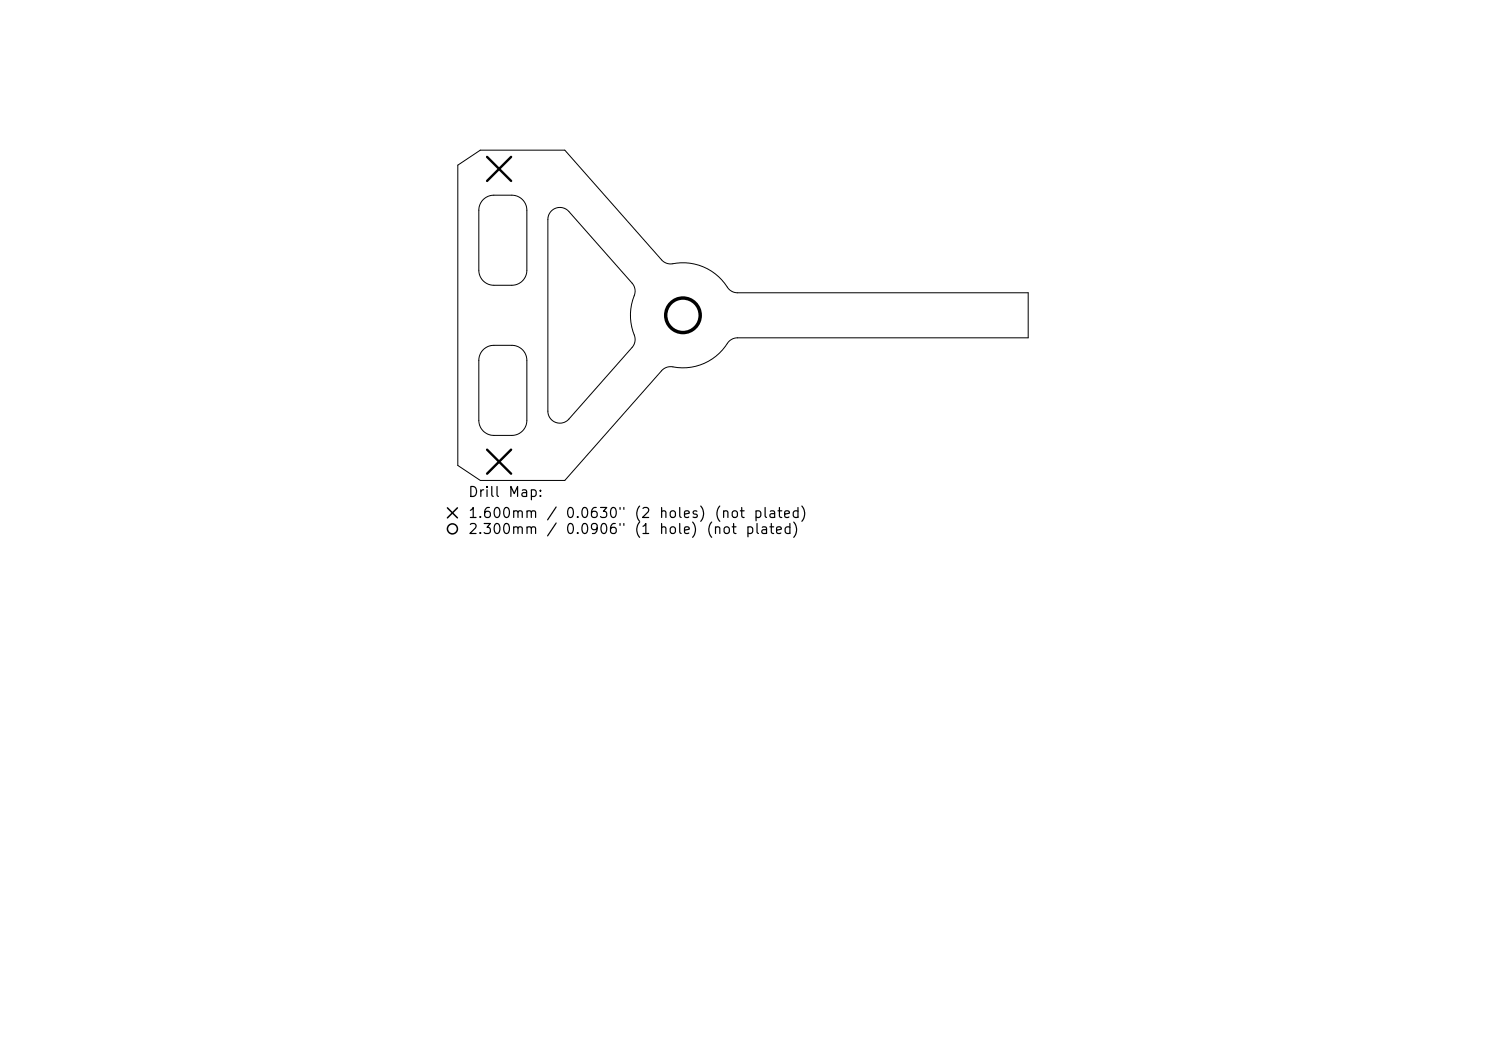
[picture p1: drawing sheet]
<svg xmlns="http://www.w3.org/2000/svg" width="297mm" height="210mm" viewBox="0 0 297 210" stroke-linecap="round" stroke-linejoin="round" font-family="sans-serif">
<defs><g id="words">
<g font-size="2">
<text x="93.4" y="99.8">Drill</text>
<text x="101.4" y="99.8">Map:</text>
<text x="93.4" y="104">1.600mm</text>
<text x="93.4" y="107.2">2.300mm</text>
<text x="109.1" y="104">/</text>
<text x="109.1" y="107.2">/</text>
<text x="112.9" y="104">0.0630&quot;</text>
<text x="112.9" y="107.2">0.0906&quot;</text>
<text x="126.6" y="104">(2</text>
<text x="126.6" y="107.2">(1</text>
<text x="131.6" y="104">holes)</text>
<text x="131.6" y="107.2">hole)</text>
<text x="141" y="107.2">(not</text>
<text x="142.6" y="104">(not</text>
<text x="148.8" y="107.2">plated)</text>
<text x="150.4" y="104">plated)</text>
</g>
</g></defs>
<path d="M91.5 33l4.5-3h16.9l19.3 21.9 .9 .6 .8 .2a11 11 0 0 1 11.9 5.2l.7 .4 .9 .2h58.1v9h-58.1l-.8 .1-.9 .6a10.9 10.9 0 0 1-11.8 5.1l-.8 .2-.9 .6-19.3 21.9h-16.9l-4.5-3zM96.6 39.9a3 3 0 0 1 2.1-.9h3.6a3 3 0 0 1 3 3v12a3 3 0 0 1-3 3h-3.6a3 3 0 0 1-3-3v-12a3 3 0 0 1 .9-2.1zM110.2 42.2a2.4 2.4 0 0 1 3.5 .1l12.7 14.4 .5 .9v.9a11.6 11.6 0 0 0 0 9l-.1 1-.5 .9-12.6 14.3a2.4 2.4 0 0 1-2.6 .7 2.4 2.4 0 0 1-1.6-2.2v-38.4l.2-.9zM96.6 69.9a3 3 0 0 1 2.1-.9h3.6a3 3 0 0 1 3 3v12a3 3 0 0 1-3 3h-3.6a3 3 0 0 1-3-3v-12a3 3 0 0 1 .9-2.1z" fill="none" stroke="#000" stroke-width=".2"/>
<path d="M97.4 31.4l4.8 4.8M102.2 31.4l-4.8 4.8M97.4 89.9l4.8 4.8M102.2 89.9l-4.8 4.8" fill="none" stroke="#000" stroke-width=".48"/>
<circle cx="136.5" cy="63" r="3.5" fill="none" stroke="#000" stroke-width=".69"/>
<g fill="none" stroke="#000" stroke-width=".3">
<path d="M89.4 101.5l2 2M91.4 101.5l-2 2"/>
<circle cx="90.4" cy="105.7" r="1"/>
</g>
<use href="#words"/>
</svg>
